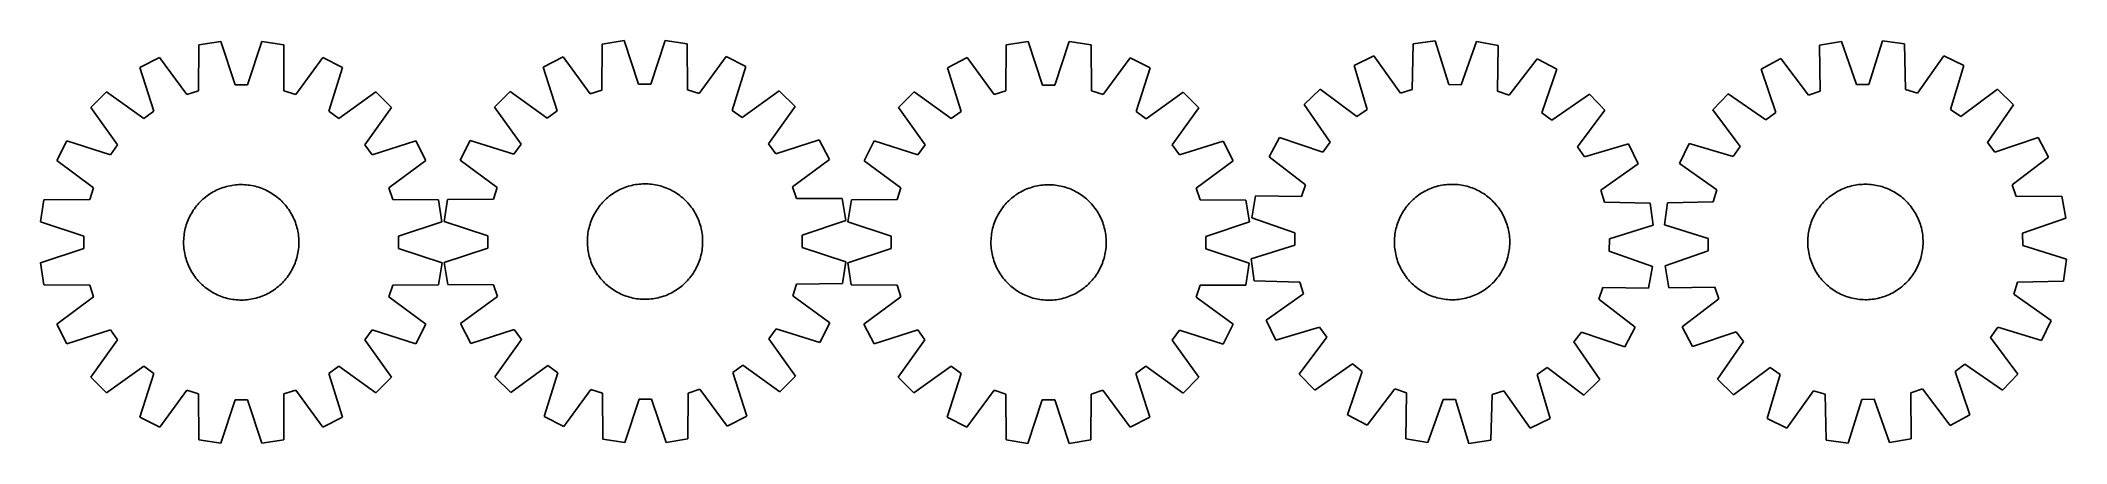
# Model space of a CAD drawing. Header units: millimetres. Extents: x 7 to 1412, y 7 to 286.
import ezdxf

# ---------------------------------------------------------------- set-up
doc = ezdxf.new("R2010")
doc.units = ezdxf.units.MM
doc.layers.add('CUT', color=7, linetype='CONTINUOUS', true_color=0x000000)

msp = doc.modelspace()

# ---------------------------------------------------------------- linework, layer by layer
at = {"layer": 'CUT'}
for p, q in [((116.479152, 282.753806), (116.3041, 250.989925)), ((131.675759, 285.16081), (116.479152, 282.753806)), ((141.6582, 255.005783), (131.675759, 285.16081)), ((160.214607, 285.160988), (150.232543, 255.005837)), ((175.411244, 282.754175), (160.214607, 285.160988)), ((175.586694, 250.990296), (175.411244, 282.754175)), ((396.297365, 283.213048), (396.19141, 251.448862)), ((411.4887, 285.653103), (396.297365, 283.213048)), ((421.536714, 255.519863), (411.4887, 285.653103)), ((440.02748, 285.715363), (430.111037, 255.538569)), ((455.229317, 283.341613), (440.02748, 285.715363)), ((455.473863, 251.578191), (455.229317, 283.341613)), ((676.67608, 282.678598), (676.482205, 250.914827)), ((691.874112, 285.076596), (676.67608, 282.678598)), ((701.838681, 254.915659), (691.874112, 285.076596)), ((720.412954, 285.059863), (710.413023, 254.910632)), ((735.608163, 282.644044), (720.412954, 285.059863)), ((735.764789, 250.880068), (735.608163, 282.644044)), ((959.088165, 283.467103), (958.324687, 251.711917)), ((974.326756, 285.592163), (959.088165, 283.467103)), ((983.748834, 255.257377), (974.326756, 285.592163)), ((1002.860709, 285.063633), (992.321707, 255.098583)), ((1018.01015, 282.3757), (1002.860709, 285.063633)), ((1017.597115, 250.614023), (1018.01015, 282.3757)), ((1256.155937, 285.143267), (1241.001998, 282.480807)), ((1241.001998, 282.480807), (1241.361638, 250.71848)), ((1266.644549, 255.160543), (1256.155937, 285.143267)), ((1284.690738, 285.623828), (1275.217677, 255.304925)), ((1299.925735, 283.473153), (1284.690738, 285.623828)), ((1300.635827, 251.716728), (1299.925735, 283.473153)), ((89.33715, 273.934647), (75.628122, 266.949441)), ((108.149431, 248.340256), (89.33715, 273.934647)), ((202.553356, 273.935356), (183.741396, 248.34073)), ((216.262471, 266.950321), (202.553356, 273.935356)), ((369.174611, 274.334867), (355.480811, 267.319856)), ((355.480811, 267.319856), (365.195716, 237.077578)), ((388.042524, 248.78146), (369.174611, 274.334867)), ((482.390549, 274.581857), (463.634309, 248.94637)), ((496.114826, 267.626661), (482.390549, 274.581857)), ((486.531966, 237.342283), (496.114826, 267.626661)), ((649.528857, 273.875525), (635.815693, 266.898444)), ((668.325968, 248.269991), (649.528857, 273.875525)), ((762.745044, 273.809143), (743.91792, 248.225669)), ((776.450018, 266.815985), (762.745044, 273.809143)), ((931.787438, 275.152289), (917.951356, 268.422254)), ((917.951356, 268.422254), (927.038138, 237.985349)), ((950.12233, 249.213776), (931.787438, 275.152289)), ((1044.984228, 273.055562), (1025.701331, 247.813837)), ((1058.561586, 265.817752), (1044.984228, 273.055562)), ((1214.012291, 273.206028), (1200.422784, 265.991054)), ((1233.252725, 247.931923), (1214.012291, 273.206028)), ((1327.212445, 275.112455), (1308.833973, 249.204801)), ((1341.037194, 268.359169), (1327.212445, 275.112455)), ((1331.899256, 237.937584), (1341.037194, 268.359169)), ((75.628122, 266.949441), (85.277217, 236.686101)), ((150.232543, 255.005837), (141.6582, 255.005783)), ((206.613756, 236.68686), (216.262471, 266.950321)), ((430.111037, 255.538569), (421.536714, 255.519863)), ((635.815693, 266.898444), (645.446852, 236.629392)), ((710.413023, 254.910632), (701.838681, 254.915659)), ((766.78337, 236.558248), (776.450018, 266.815985)), ((992.321707, 255.098583), (983.748834, 255.257377)), ((1048.353867, 235.738237), (1058.561586, 265.817752)), ((1200.422784, 265.991054), (1210.579921, 235.894421)), ((1275.217677, 255.304925), (1266.644549, 255.160543)), ((52.539814, 250.174582), (41.660302, 239.294934)), ((41.660302, 239.294934), (60.189023, 213.494522)), ((78.340459, 231.646185), (52.539814, 250.174582)), ((116.3041, 250.989925), (108.149431, 248.340256)), ((183.741396, 248.34073), (175.586694, 250.990296)), ((239.350989, 250.175752), (213.550577, 231.647031)), ((231.70224, 213.495595), (250.230638, 239.296239)), ((250.230638, 239.296239), (239.350989, 250.175752)), ((332.429049, 250.494813), (321.573229, 239.591523)), ((321.573229, 239.591523), (340.15803, 213.831478)), ((358.269937, 232.022584), (332.429049, 250.494813)), ((396.19141, 251.448862), (388.042524, 248.78146)), ((463.634309, 248.94637), (455.473863, 251.578191)), ((519.239779, 250.902356), (493.479734, 232.317555)), ((511.670839, 214.205648), (530.143069, 240.046536)), ((530.143069, 240.046536), (519.239779, 250.902356)), ((612.717448, 250.137271), (601.83149, 239.264071)), ((601.83149, 239.264071), (620.344919, 213.452684)), ((638.507108, 231.593587), (612.717448, 250.137271)), ((676.482205, 250.914827), (668.325968, 248.269991)), ((743.91792, 248.225669), (735.764789, 250.880068)), ((799.528591, 250.027737), (773.717203, 231.514308)), ((791.858107, 213.352119), (810.40179, 239.141779)), ((810.40179, 239.141779), (799.528591, 250.027737)), ((894.556241, 252.078007), (883.47704, 241.401778)), ((883.47704, 241.401778), (901.524604, 215.262532)), ((920.009201, 233.074808), (894.556241, 252.078007)), ((958.324687, 251.711917), (950.12233, 249.213776)), ((1025.701331, 247.813837), (1017.597115, 250.614023)), ((1081.335376, 248.618325), (1055.19613, 230.570761)), ((1092.011605, 237.539124), (1081.335376, 248.618325)), ((1177.620111, 248.829937), (1166.925272, 237.7687)), ((1203.72898, 230.738455), (1177.620111, 248.829937)), ((1241.361638, 250.71848), (1233.252725, 247.931923)), ((1308.833973, 249.204801), (1300.635827, 251.716728)), ((1364.404799, 251.975615), (1338.919928, 233.015233)), ((1357.374555, 215.171907), (1375.466037, 241.280776)), ((1375.466037, 241.280776), (1364.404799, 251.975615)), ((85.277217, 236.686101), (78.340459, 231.646185)), ((213.550577, 231.647031), (206.613756, 236.68686)), ((365.195716, 237.077578), (358.269937, 232.022584)), ((493.479734, 232.317555), (486.531966, 237.342283)), ((645.446852, 236.629392), (638.507108, 231.593587)), ((773.717203, 231.514308), (766.78337, 236.558248)), ((927.038138, 237.985349), (920.009201, 233.074808)), ((1055.19613, 230.570761), (1048.353867, 235.738237)), ((1073.008406, 212.086164), (1092.011605, 237.539124)), ((1166.925272, 237.7687), (1185.885655, 212.283829)), ((1210.579921, 235.894421), (1203.72898, 230.738455)), ((1338.919928, 233.015233), (1331.899256, 237.937584)), ((24.885733, 216.206416), (17.900698, 202.497301)), ((55.149193, 206.5577), (24.885733, 216.206416)), ((60.189023, 213.494522), (55.149193, 206.5577)), ((236.742156, 206.558837), (231.70224, 213.495595)), ((267.005496, 216.207931), (236.742156, 206.558837)), ((273.990703, 202.498904), (267.005496, 216.207931)), ((304.848924, 216.46657), (297.893728, 202.742293)), ((335.133302, 206.88371), (304.848924, 216.46657)), ((340.15803, 213.831478), (335.133302, 206.88371)), ((516.725833, 207.279869), (511.670839, 214.205648)), ((546.968112, 216.994774), (516.725833, 207.279869)), ((553.983123, 203.300974), (546.968112, 216.994774)), ((585.043242, 216.185498), (578.050084, 202.480525)), ((615.300979, 206.51885), (585.043242, 216.185498)), ((620.344919, 213.452684), (615.300979, 206.51885)), ((796.893911, 206.412375), (791.858107, 213.352119)), ((827.162964, 216.043534), (796.893911, 206.412375)), ((834.140045, 202.33037), (827.162964, 216.043534)), ((866.277613, 218.627987), (859.039803, 205.050629)), ((896.357128, 208.420269), (866.277613, 218.627987)), ((901.524604, 215.262532), (896.357128, 208.420269)), ((1077.918948, 205.057227), (1073.008406, 212.086164)), ((1108.355852, 214.144009), (1077.918948, 205.057227)), ((1115.085887, 200.307927), (1108.355852, 214.144009)), ((1150.541718, 214.401094), (1143.788433, 200.576346)), ((1180.963304, 205.263157), (1150.541718, 214.401094)), ((1185.885655, 212.283829), (1180.963304, 205.263157)), ((1362.53052, 208.320966), (1357.374555, 215.171907)), ((1392.627153, 218.478103), (1362.53052, 208.320966)), ((1399.842128, 204.888597), (1392.627153, 218.478103)), ((17.900698, 202.497301), (43.495324, 183.685341)), ((248.396312, 183.686623), (273.990703, 202.498904)), ((297.893728, 202.742293), (323.529215, 183.986053)), ((528.429716, 184.433061), (553.983123, 203.300974)), ((578.050084, 202.480525), (603.633558, 183.6534)), ((808.534511, 183.533259), (834.140045, 202.33037)), ((859.039803, 205.050629), (884.281528, 185.767733)), ((1089.147374, 181.973035), (1115.085887, 200.307927)), ((1143.788433, 200.576346), (1169.696086, 182.197873)), ((1374.568022, 185.648162), (1399.842128, 204.888597)), ((43.495324, 183.685341), (40.845757, 175.530638)), ((129.772082, 182.474184), (130.9292, 182.964169)), ((130.9292, 182.964169), (132.101137, 183.417566)), ((132.101137, 183.417566), (133.286738, 183.833928)), ((133.286738, 183.833928), (134.484833, 184.212843)), ((134.484833, 184.212843), (135.694238, 184.553939)), ((135.694238, 184.553939), (136.91376, 184.856878)), ((136.91376, 184.856878), (138.142196, 185.121361)), ((138.142196, 185.121361), (139.378334, 185.347128)), ((139.378334, 185.347128), (140.620953, 185.533956)), ((140.620953, 185.533956), (141.868827, 185.681659)), ((141.868827, 185.681659), (143.120725, 185.790093)), ((143.120725, 185.790093), (144.375412, 185.859151)), ((144.375412, 185.859151), (145.631648, 185.888763)), ((145.631648, 185.888763), (146.888195, 185.878902)), ((146.888195, 185.878902), (148.143812, 185.829577)), ((148.143812, 185.829577), (149.39726, 185.740836)), ((149.39726, 185.740836), (150.647302, 185.612767)), ((150.647302, 185.612767), (151.892704, 185.445496)), ((151.892704, 185.445496), (153.132238, 185.239189)), ((153.132238, 185.239189), (154.36468, 184.994049)), ((154.36468, 184.994049), (155.588814, 184.710318)), ((155.588814, 184.710318), (156.803432, 184.388276)), ((156.803432, 184.388276), (158.007334, 184.028241)), ((158.007334, 184.028241), (159.199334, 183.630569)), ((159.199334, 183.630569), (160.378254, 183.19565)), ((160.378254, 183.19565), (161.542931, 182.723916)), ((251.045981, 175.531954), (248.396312, 183.686623)), ((323.529215, 183.986053), (320.897394, 175.825607)), ((408.668395, 182.43401), (409.808404, 182.96258)), ((409.808404, 182.96258), (410.964453, 183.45508)), ((410.964453, 183.45508), (412.135402, 183.911026)), ((412.135402, 183.911026), (413.320094, 184.329965)), ((413.320094, 184.329965), (414.517361, 184.711486)), ((414.517361, 184.711486), (415.726021, 185.055212)), ((415.726021, 185.055212), (416.944882, 185.360803)), ((416.944882, 185.360803), (418.17274, 185.627958)), ((418.17274, 185.627958), (419.408383, 185.856414)), ((419.408383, 185.856414), (420.650593, 186.045944)), ((420.650593, 186.045944), (421.898143, 186.196361)), ((421.898143, 186.196361), (423.149802, 186.307518)), ((423.149802, 186.307518), (424.404336, 186.379305)), ((424.404336, 186.379305), (425.660505, 186.41165)), ((425.660505, 186.41165), (426.91707, 186.404523)), ((426.91707, 186.404523), (428.172791, 186.357929)), ((428.172791, 186.357929), (429.426429, 186.271915)), ((429.426429, 186.271915), (430.676747, 186.146565)), ((430.676747, 186.146565), (431.92251, 185.982004)), ((431.92251, 185.982004), (433.16249, 185.778394)), ((433.16249, 185.778394), (434.395462, 185.535936)), ((434.395462, 185.535936), (435.62021, 185.254868)), ((435.62021, 185.254868), (436.835526, 184.935469)), ((436.835526, 184.935469), (438.040209, 184.578054)), ((438.040209, 184.578054), (439.233071, 184.182975)), ((439.233071, 184.182975), (440.412934, 183.750622)), ((440.412934, 183.750622), (441.578635, 183.281423)), ((441.578635, 183.281423), (442.729023, 182.775839)), ((442.729023, 182.775839), (443.862962, 182.23437)), ((531.097117, 176.284175), (528.429716, 184.433061)), ((603.633558, 183.6534), (600.979159, 175.50027)), ((689.909583, 182.391117), (691.066991, 182.880416)), ((691.066991, 182.880416), (692.239197, 183.333118)), ((692.239197, 183.333118), (693.425045, 183.748777)), ((693.425045, 183.748777), (694.623363, 184.126983)), ((694.623363, 184.126983), (695.83297, 184.467362)), ((695.83297, 184.467362), (697.052672, 184.769578)), ((697.052672, 184.769578), (698.281265, 185.033334)), ((698.281265, 185.033334), (699.517536, 185.258368)), ((699.517536, 185.258368), (700.760265, 185.444459)), ((700.760265, 185.444459), (702.008227, 185.591423)), ((702.008227, 185.591423), (703.260189, 185.699115)), ((703.260189, 185.699115), (704.514916, 185.767429)), ((704.514916, 185.767429), (705.77117, 185.796297)), ((705.77117, 185.796297), (707.027711, 185.785691)), ((707.027711, 185.785691), (708.283298, 185.735622)), ((708.283298, 185.735622), (709.536693, 185.646138)), ((709.536693, 185.646138), (710.786659, 185.517328)), ((710.786659, 185.517328), (712.031962, 185.34932)), ((712.031962, 185.34932), (713.271374, 185.142278)), ((713.271374, 185.142278), (714.50367, 184.896408)), ((714.50367, 184.896408), (715.727636, 184.611952)), ((715.727636, 184.611952), (716.942062, 184.28919)), ((716.942062, 184.28919), (718.145751, 183.928442)), ((718.145751, 183.928442), (719.337515, 183.530063)), ((719.337515, 183.530063), (720.516177, 183.094446)), ((720.516177, 183.094446), (721.680575, 182.622021)), ((811.179347, 175.377022), (808.534511, 183.533259)), ((884.281528, 185.767733), (881.481342, 177.663516)), ((969.370334, 182.45357), (970.521041, 182.958428)), ((970.521041, 182.958428), (971.687037, 183.426892)), ((971.687037, 183.426892), (972.867174, 183.8585)), ((972.867174, 183.8585), (974.060285, 184.252826)), ((974.060285, 184.252826), (975.265193, 184.60948)), ((975.265193, 184.60948), (976.48071, 184.928112)), ((976.48071, 184.928112), (977.705635, 185.208406)), ((977.705635, 185.208406), (978.93876, 185.450087)), ((978.93876, 185.450087), (980.178868, 185.652914)), ((980.178868, 185.652914), (981.424735, 185.816689)), ((981.424735, 185.816689), (982.675132, 185.941249)), ((982.675132, 185.941249), (983.928824, 186.026472)), ((983.928824, 186.026472), (985.184574, 186.072273)), ((985.184574, 186.072273), (986.441143, 186.078608)), ((986.441143, 186.078608), (987.697292, 186.04547)), ((987.697292, 186.04547), (988.951779, 185.972891)), ((988.951779, 185.972891), (990.203368, 185.860944)), ((990.203368, 185.860944), (991.450823, 185.709739)), ((991.450823, 185.709739), (992.692913, 185.519425)), ((992.692913, 185.519425), (993.928412, 185.29019)), ((993.928412, 185.29019), (995.156101, 185.02226)), ((995.156101, 185.02226), (996.374769, 184.715899)), ((996.374769, 184.715899), (997.583212, 184.371411)), ((997.583212, 184.371411), (998.780238, 183.989134)), ((998.780238, 183.989134), (999.964666, 183.569447)), ((999.964666, 183.569447), (1001.135326, 183.112762)), ((1001.135326, 183.112762), (1002.291064, 182.619532)), ((1255.981007, 182.439147), (1257.129713, 182.948539)), ((1257.129713, 182.948539), (1258.293853, 183.421598)), ((1258.293853, 183.421598), (1259.472278, 183.857858)), ((1259.472278, 183.857858), (1260.663824, 184.256887)), ((1260.663824, 184.256887), (1261.867316, 184.618292)), ((1261.867316, 184.618292), (1263.081567, 184.941715)), ((1263.081567, 184.941715), (1264.305377, 185.226839)), ((1264.305377, 185.226839), (1265.537539, 185.473381)), ((1265.537539, 185.473381), (1266.776837, 185.681099)), ((1266.776837, 185.681099), (1268.022049, 185.849786)), ((1268.022049, 185.849786), (1269.271944, 185.979278)), ((1269.271944, 185.979278), (1270.52529, 186.069445)), ((1270.52529, 186.069445), (1271.78085, 186.120199)), ((1271.78085, 186.120199), (1273.037385, 186.13149)), ((1273.037385, 186.13149), (1274.293654, 186.103307)), ((1274.293654, 186.103307), (1275.548418, 186.035677)), ((1275.548418, 186.035677), (1276.800439, 185.928668)), ((1276.800439, 185.928668), (1278.048481, 185.782384)), ((1278.048481, 185.782384), (1279.291312, 185.596971)), ((1279.291312, 185.596971), (1280.527705, 185.372611)), ((1280.527705, 185.372611), (1281.756442, 185.109525)), ((1281.756442, 185.109525), (1282.976308, 184.807974)), ((1282.976308, 184.807974), (1284.1861, 184.468255)), ((1284.1861, 184.468255), (1285.384625, 184.090703)), ((1285.384625, 184.090703), (1286.570699, 183.67569)), ((1286.570699, 183.67569), (1287.743152, 183.223627)), ((1287.743152, 183.223627), (1288.900827, 182.73496)), ((1288.900827, 182.73496), (1290.042581, 182.21017)), ((1377.35458, 177.539249), (1374.568022, 185.648162)), ((9.081879, 175.355189), (6.675065, 160.158551)), ((40.845757, 175.530638), (9.081879, 175.355189)), ((112.687131, 168.1126), (113.401571, 169.146323)), ((113.401571, 169.146323), (114.148128, 170.157094)), ((114.148128, 170.157094), (114.926067, 171.143917)), ((114.926067, 171.143917), (115.734618, 172.105817)), ((115.734618, 172.105817), (116.572984, 173.041845)), ((116.572984, 173.041845), (117.440338, 173.951078)), ((117.440338, 173.951078), (118.335824, 174.832617)), ((118.335824, 174.832617), (119.258557, 175.685594)), ((119.258557, 175.685594), (120.207628, 176.509167)), ((120.207628, 176.509167), (121.1821, 177.302521)), ((121.1821, 177.302521), (122.181011, 178.064876)), ((122.181011, 178.064876), (123.203375, 178.795477)), ((123.203375, 178.795477), (124.248183, 179.493605)), ((124.248183, 179.493605), (125.314404, 180.158571)), ((125.314404, 180.158571), (126.400986, 180.789717)), ((126.400986, 180.789717), (127.506857, 181.386422)), ((127.506857, 181.386422), (128.630926, 181.948095)), ((128.630926, 181.948095), (129.772082, 182.474184)), ((161.542931, 182.723916), (162.692217, 182.215831)), ((162.692217, 182.215831), (163.824975, 181.671897)), ((163.824975, 181.671897), (164.94009, 181.09265)), ((164.94009, 181.09265), (166.036459, 180.478662)), ((166.036459, 180.478662), (167.113002, 179.83054)), ((167.113002, 179.83054), (168.168656, 179.148923)), ((168.168656, 179.148923), (169.202378, 178.434483)), ((169.202378, 178.434483), (170.21315, 177.687925)), ((170.21315, 177.687925), (171.199972, 176.909987)), ((171.199972, 176.909987), (172.161872, 176.101436)), ((172.161872, 176.101436), (173.0979, 175.263069)), ((173.0979, 175.263069), (174.007133, 174.395715)), ((174.007133, 174.395715), (174.888673, 173.50023)), ((174.888673, 173.50023), (175.74165, 172.577496)), ((175.74165, 172.577496), (176.565222, 171.628425)), ((176.565222, 171.628425), (177.358577, 170.653954)), ((177.358577, 170.653954), (178.120931, 169.655043)), ((178.120931, 169.655043), (178.851533, 168.632679)), ((282.809861, 175.356902), (251.045981, 175.531954)), ((285.216865, 160.160295), (282.809861, 175.356902)), ((289.133972, 175.581061), (286.760222, 160.379224)), ((320.897394, 175.825607), (289.133972, 175.581061)), ((392.754734, 168.563864), (393.466924, 169.599139)), ((393.466924, 169.599139), (394.211281, 170.611532)), ((394.211281, 170.611532), (394.987071, 171.600044)), ((394.987071, 171.600044), (395.793528, 172.563701)), ((395.793528, 172.563701), (396.629856, 173.501551)), ((396.629856, 173.501551), (397.49523, 174.412668)), ((397.49523, 174.412668), (398.388796, 175.296153)), ((398.388796, 175.296153), (399.309671, 176.151136)), ((399.309671, 176.151136), (400.256949, 176.97677)), ((400.256949, 176.97677), (401.229692, 177.772243)), ((401.229692, 177.772243), (402.226942, 178.536769)), ((402.226942, 178.536769), (403.247714, 179.269593)), ((403.247714, 179.269593), (404.291001, 179.969992)), ((404.291001, 179.969992), (405.355774, 180.637275)), ((405.355774, 180.637275), (406.440981, 181.270783)), ((406.440981, 181.270783), (407.545551, 181.869892)), ((407.545551, 181.869892), (408.668395, 182.43401)), ((443.862962, 182.23437), (444.979334, 181.65755)), ((444.979334, 181.65755), (446.077036, 181.045949)), ((446.077036, 181.045949), (447.154986, 180.40017)), ((447.154986, 180.40017), (448.21212, 179.720851)), ((448.21212, 179.720851), (449.247394, 179.008661)), ((449.247394, 179.008661), (450.259787, 178.264304)), ((450.259787, 178.264304), (451.2483, 177.488514)), ((451.2483, 177.488514), (452.211957, 176.682058)), ((452.211957, 176.682058), (453.149806, 175.845729)), ((453.149806, 175.845729), (454.060924, 174.980355)), ((454.060924, 174.980355), (454.944409, 174.08679)), ((454.944409, 174.08679), (455.799391, 173.165914)), ((455.799391, 173.165914), (456.625026, 172.218636)), ((456.625026, 172.218636), (457.420499, 171.245893)), ((457.420499, 171.245893), (458.185024, 170.248643)), ((458.185024, 170.248643), (458.917848, 169.227871)), ((458.917848, 169.227871), (459.618247, 168.184584)), ((562.861304, 176.178221), (531.097117, 176.284175)), ((565.301359, 160.986885), (562.861304, 176.178221)), ((569.215183, 175.343643), (566.799364, 160.148435)), ((600.979159, 175.50027), (569.215183, 175.343643)), ((672.816125, 168.03966), (673.531177, 169.072959)), ((673.531177, 169.072959), (674.278333, 170.083288)), ((674.278333, 170.083288), (675.056856, 171.069649)), ((675.056856, 171.069649), (675.865977, 172.03107)), ((675.865977, 172.03107), (676.704898, 172.966601)), ((676.704898, 172.966601), (677.572791, 173.87532)), ((677.572791, 173.87532), (678.468799, 174.756329)), ((678.468799, 174.756329), (679.392038, 175.608759)), ((679.392038, 175.608759), (680.341596, 176.431768)), ((680.341596, 176.431768), (681.316538, 177.224545)), ((681.316538, 177.224545), (682.3159, 177.986308)), ((682.3159, 177.986308), (683.338697, 178.716304)), ((683.338697, 178.716304), (684.383919, 179.413812)), ((684.383919, 179.413812), (685.450534, 180.078146)), ((685.450534, 180.078146), (686.53749, 180.708648)), ((686.53749, 180.708648), (687.643714, 181.304697)), ((687.643714, 181.304697), (688.768115, 181.865705)), ((688.768115, 181.865705), (689.909583, 182.391117)), ((721.680575, 182.622021), (722.829559, 182.113255)), ((722.829559, 182.113255), (723.961995, 181.56865)), ((723.961995, 181.56865), (725.076766, 180.988743)), ((725.076766, 180.988743), (726.172772, 180.374105)), ((726.172772, 180.374105), (727.24893, 179.725345)), ((727.24893, 179.725345), (728.30418, 179.043102)), ((728.30418, 179.043102), (729.337479, 178.32805)), ((729.337479, 178.32805), (730.347807, 177.580894)), ((730.347807, 177.580894), (731.334169, 176.802371)), ((731.334169, 176.802371), (732.29559, 175.99325)), ((732.29559, 175.99325), (733.231121, 175.154329)), ((733.231121, 175.154329), (734.139839, 174.286436)), ((734.139839, 174.286436), (735.020848, 173.390428)), ((735.020848, 173.390428), (735.873278, 172.467189)), ((735.873278, 172.467189), (736.696288, 171.517631)), ((736.696288, 171.517631), (737.489065, 170.542689)), ((737.489065, 170.542689), (738.250827, 169.543327)), ((738.250827, 169.543327), (738.980823, 168.52053)), ((842.943118, 175.183147), (811.179347, 175.377022)), ((845.341116, 159.985115), (842.943118, 175.183147)), ((849.719665, 178.076552), (847.031732, 162.927111)), ((881.481342, 177.663516), (849.719665, 178.076552)), ((952.471903, 167.872978), (953.17296, 168.915823)), ((953.17296, 168.915823), (953.906428, 169.936133)), ((953.906428, 169.936133), (954.671583, 170.9329)), ((954.671583, 170.9329), (955.46767, 171.905141)), ((955.46767, 171.905141), (956.293902, 172.851897)), ((956.293902, 172.851897), (957.149465, 173.772233)), ((957.149465, 173.772233), (958.033515, 174.665241)), ((958.033515, 174.665241), (958.945178, 175.53004)), ((958.945178, 175.53004), (959.883556, 176.365776)), ((959.883556, 176.365776), (960.847721, 177.171624)), ((960.847721, 177.171624), (961.836723, 177.94679)), ((961.836723, 177.94679), (962.849586, 178.690508)), ((962.849586, 178.690508), (963.885309, 179.402044)), ((963.885309, 179.402044), (964.942872, 180.080696)), ((964.942872, 180.080696), (966.021229, 180.725794)), ((966.021229, 180.725794), (967.119318, 181.336702)), ((967.119318, 181.336702), (968.236053, 181.912817)), ((968.236053, 181.912817), (969.370334, 182.45357)), ((1002.291064, 182.619532), (1003.43074, 182.090243)), ((1003.43074, 182.090243), (1004.553227, 181.525416)), ((1004.553227, 181.525416), (1005.657419, 180.925611)), ((1005.657419, 180.925611), (1006.742226, 180.291417)), ((1006.742226, 180.291417), (1007.806577, 179.623462)), ((1007.806577, 179.623462), (1008.849421, 178.922405)), ((1008.849421, 178.922405), (1009.869731, 178.188937)), ((1009.869731, 178.188937), (1010.866498, 177.423782)), ((1010.866498, 177.423782), (1011.838739, 176.627695)), ((1011.838739, 176.627695), (1012.785495, 175.801463)), ((1012.785495, 175.801463), (1013.705831, 174.9459)), ((1013.705831, 174.9459), (1014.598839, 174.06185)), ((1014.598839, 174.06185), (1015.463638, 173.150187)), ((1015.463638, 173.150187), (1016.299374, 172.211809)), ((1016.299374, 172.211809), (1017.105222, 171.247644)), ((1017.105222, 171.247644), (1017.880388, 170.258642)), ((1017.880388, 170.258642), (1018.624106, 169.245779)), ((1018.624106, 169.245779), (1019.335642, 168.210056)), ((1091.645515, 173.770678), (1089.147374, 181.973035)), ((1123.400702, 173.0072), (1091.645515, 173.770678)), ((1125.525761, 157.768609), (1123.400702, 173.0072)), ((1135.427734, 173.289636), (1133.27706, 158.054638)), ((1167.184159, 173.999727), (1135.427734, 173.289636)), ((1169.696086, 182.197873), (1167.184159, 173.999727)), ((1239.140219, 167.792014), (1239.837157, 168.837616)), ((1239.837157, 168.837616), (1240.566595, 169.86081)), ((1240.566595, 169.86081), (1241.327813, 170.860588)), ((1241.327813, 170.860588), (1242.120058, 171.835962)), ((1242.120058, 171.835962), (1242.94255, 172.785969)), ((1242.94255, 172.785969), (1243.794476, 173.709673)), ((1243.794476, 173.709673), (1244.674996, 174.606161)), ((1244.674996, 174.606161), (1245.583241, 175.474549)), ((1245.583241, 175.474549), (1246.518315, 176.31398)), ((1246.518315, 176.31398), (1247.479294, 177.123625)), ((1247.479294, 177.123625), (1248.465231, 177.902686)), ((1248.465231, 177.902686), (1249.475152, 178.650393)), ((1249.475152, 178.650393), (1250.508061, 179.366009)), ((1250.508061, 179.366009), (1251.562939, 180.048827)), ((1251.562939, 180.048827), (1252.638743, 180.698174)), ((1252.638743, 180.698174), (1253.734413, 181.313408)), ((1253.734413, 181.313408), (1254.848868, 181.893924)), ((1254.848868, 181.893924), (1255.981007, 182.439147)), ((1290.042581, 182.21017), (1291.167287, 181.649775)), ((1291.167287, 181.649775), (1292.273836, 181.05433)), ((1292.273836, 181.05433), (1293.361136, 180.42442)), ((1293.361136, 180.42442), (1294.428114, 179.760668)), ((1294.428114, 179.760668), (1295.473716, 179.06373)), ((1295.473716, 179.06373), (1296.49691, 178.334292)), ((1296.49691, 178.334292), (1297.496688, 177.573075)), ((1297.496688, 177.573075), (1298.472061, 176.780829)), ((1298.472061, 176.780829), (1299.422069, 175.958337)), ((1299.422069, 175.958337), (1300.345773, 175.106411)), ((1300.345773, 175.106411), (1301.242261, 174.225891)), ((1301.242261, 174.225891), (1302.110649, 173.317646)), ((1302.110649, 173.317646), (1302.950079, 172.382572)), ((1302.950079, 172.382572), (1303.759725, 171.421593)), ((1303.759725, 171.421593), (1304.538785, 170.435656)), ((1304.538785, 170.435656), (1305.286493, 169.425735)), ((1305.286493, 169.425735), (1306.002108, 168.392826)), ((1409.116907, 177.898889), (1377.35458, 177.539249)), ((1411.779367, 162.744951), (1409.116907, 177.898889)), ((6.675065, 160.158551), (36.830217, 150.176488)), ((106.842004, 154.308625), (107.125735, 155.532759)), ((107.125735, 155.532759), (107.447777, 156.747376)), ((107.447777, 156.747376), (107.807812, 157.951279)), ((107.807812, 157.951279), (108.205485, 159.143278)), ((108.205485, 159.143278), (108.640403, 160.322199)), ((108.640403, 160.322199), (109.112138, 161.486876)), ((109.112138, 161.486876), (109.620223, 162.636161)), ((109.620223, 162.636161), (110.164157, 163.76892)), ((110.164157, 163.76892), (110.743404, 164.884034)), ((110.743404, 164.884034), (111.357391, 165.980404)), ((111.357391, 165.980404), (112.005513, 167.056947)), ((112.005513, 167.056947), (112.687131, 168.1126)), ((178.851533, 168.632679), (179.549661, 167.587871)), ((179.549661, 167.587871), (180.214626, 166.521649)), ((180.214626, 166.521649), (180.845772, 165.435067)), ((180.845772, 165.435067), (181.442477, 164.329196)), ((181.442477, 164.329196), (182.004151, 163.205128)), ((182.004151, 163.205128), (182.53024, 162.063972)), ((182.53024, 162.063972), (183.020224, 160.906854)), ((183.020224, 160.906854), (183.473621, 159.734916)), ((183.473621, 159.734916), (183.889983, 158.549315)), ((183.889983, 158.549315), (184.268899, 157.351221)), ((184.268899, 157.351221), (184.609994, 156.141816)), ((184.609994, 156.141816), (184.912933, 154.922294)), ((184.912933, 154.922294), (185.177417, 153.693858)), ((255.061838, 150.177854), (285.216865, 160.160295)), ((286.760222, 160.379224), (316.937017, 150.462782)), ((386.697191, 153.514234), (386.93965, 154.747207)), ((386.93965, 154.747207), (387.220717, 155.971955)), ((387.220717, 155.971955), (387.540116, 157.18727)), ((387.540116, 157.18727), (387.897531, 158.391953)), ((387.897531, 158.391953), (388.29261, 159.584815)), ((388.29261, 159.584815), (388.724963, 160.764678)), ((388.724963, 160.764678), (389.194163, 161.930379)), ((389.194163, 161.930379), (389.699746, 163.080767)), ((389.699746, 163.080767), (390.241215, 164.214706)), ((390.241215, 164.214706), (390.818035, 165.331078)), ((390.818035, 165.331078), (391.429636, 166.428781)), ((391.429636, 166.428781), (392.075415, 167.506731)), ((392.075415, 167.506731), (392.754734, 168.563864)), ((459.618247, 168.184584), (460.285531, 167.119811)), ((460.285531, 167.119811), (460.919039, 166.034605)), ((460.919039, 166.034605), (461.518148, 164.930034)), ((461.518148, 164.930034), (462.082265, 163.807191)), ((462.082265, 163.807191), (462.610835, 162.667182)), ((462.610835, 162.667182), (463.103336, 161.511132)), ((463.103336, 161.511132), (463.559281, 160.340184)), ((463.559281, 160.340184), (463.978221, 159.155491)), ((463.978221, 159.155491), (464.359742, 157.958224)), ((464.359742, 157.958224), (464.703468, 156.749564)), ((464.703468, 156.749564), (465.009059, 155.530703)), ((465.009059, 155.530703), (465.276214, 154.302845)), ((535.168119, 150.938871), (565.301359, 160.986885)), ((566.799364, 160.148435), (596.948595, 150.148503)), ((666.962819, 154.239151), (667.247275, 155.463116)), ((667.247275, 155.463116), (667.570037, 156.677543)), ((667.570037, 156.677543), (667.930785, 157.881232)), ((667.930785, 157.881232), (668.329164, 159.072996)), ((668.329164, 159.072996), (668.764781, 160.251658)), ((668.764781, 160.251658), (669.237206, 161.416056)), ((669.237206, 161.416056), (669.745972, 162.565039)), ((669.745972, 162.565039), (670.290577, 163.697476)), ((670.290577, 163.697476), (670.870484, 164.812247)), ((670.870484, 164.812247), (671.485121, 165.908252)), ((671.485121, 165.908252), (672.133882, 166.984411)), ((672.133882, 166.984411), (672.816125, 168.03966)), ((738.980823, 168.52053), (739.678332, 167.475308)), ((739.678332, 167.475308), (740.342665, 166.408693)), ((740.342665, 166.408693), (740.973167, 165.321737)), ((740.973167, 165.321737), (741.569216, 164.215513)), ((741.569216, 164.215513), (742.130224, 163.091112)), ((742.130224, 163.091112), (742.655637, 161.949644)), ((742.655637, 161.949644), (743.144936, 160.792236)), ((743.144936, 160.792236), (743.597638, 159.62003)), ((743.597638, 159.62003), (744.013297, 158.434182)), ((744.013297, 158.434182), (744.391503, 157.235864)), ((744.391503, 157.235864), (744.731882, 156.026257)), ((744.731882, 156.026257), (745.034098, 154.806555)), ((745.034098, 154.806555), (745.297853, 153.577962)), ((815.180179, 150.020546), (845.341116, 159.985115)), ((847.031732, 162.927111), (876.996782, 152.388109)), ((946.805175, 153.994814), (947.073105, 155.222503)), ((947.073105, 155.222503), (947.379466, 156.44117)), ((947.379466, 156.44117), (947.723954, 157.649613)), ((947.723954, 157.649613), (948.106231, 158.846639)), ((948.106231, 158.846639), (948.525918, 160.031067)), ((948.525918, 160.031067), (948.982603, 161.201728)), ((948.982603, 161.201728), (949.475833, 162.357466)), ((949.475833, 162.357466), (950.005122, 163.497141)), ((950.005122, 163.497141), (950.569949, 164.619629)), ((950.569949, 164.619629), (951.169754, 165.723821)), ((951.169754, 165.723821), (951.803948, 166.808627)), ((951.803948, 166.808627), (952.471903, 167.872978)), ((1019.335642, 168.210056), (1020.014294, 167.152493)), ((1020.014294, 167.152493), (1020.659393, 166.074136)), ((1020.659393, 166.074136), (1021.270301, 164.976047)), ((1021.270301, 164.976047), (1021.846415, 163.859312)), ((1021.846415, 163.859312), (1022.387169, 162.725031)), ((1022.387169, 162.725031), (1022.892026, 161.574324)), ((1022.892026, 161.574324), (1023.36049, 160.408328)), ((1023.36049, 160.408328), (1023.792098, 159.228191)), ((1023.792098, 159.228191), (1024.186424, 158.03508)), ((1024.186424, 158.03508), (1024.543079, 156.830172)), ((1024.543079, 156.830172), (1024.86171, 155.614655)), ((1024.86171, 155.614655), (1025.142005, 154.38973)), ((1095.190976, 148.346531), (1125.525761, 157.768609)), ((1133.27706, 158.054638), (1163.595963, 148.581577)), ((1233.528276, 153.891606), (1233.791362, 155.120342)), ((1233.791362, 155.120342), (1234.092913, 156.340208)), ((1234.092913, 156.340208), (1234.432632, 157.550001)), ((1234.432632, 157.550001), (1234.810184, 158.748525)), ((1234.810184, 158.748525), (1235.225197, 159.934599)), ((1235.225197, 159.934599), (1235.67726, 161.107052)), ((1235.67726, 161.107052), (1236.165928, 162.264727)), ((1236.165928, 162.264727), (1236.690718, 163.406481)), ((1236.690718, 163.406481), (1237.251112, 164.531188)), ((1237.251112, 164.531188), (1237.846558, 165.637737)), ((1237.846558, 165.637737), (1238.476467, 166.725037)), ((1238.476467, 166.725037), (1239.140219, 167.792014)), ((1306.002108, 168.392826), (1306.684927, 167.337949)), ((1306.684927, 167.337949), (1307.334274, 166.262144)), ((1307.334274, 166.262144), (1307.949508, 165.166474)), ((1307.949508, 165.166474), (1308.530023, 164.052019)), ((1308.530023, 164.052019), (1309.075246, 162.91988)), ((1309.075246, 162.91988), (1309.584639, 161.771174)), ((1309.584639, 161.771174), (1310.057698, 160.607034)), ((1310.057698, 160.607034), (1310.493958, 159.42861)), ((1310.493958, 159.42861), (1310.892987, 158.237063)), ((1310.892987, 158.237063), (1311.254391, 157.033571)), ((1311.254391, 157.033571), (1311.577815, 155.819321)), ((1311.577815, 155.819321), (1311.862939, 154.595511)), ((1381.796643, 152.256338), (1411.779367, 162.744951)), ((36.830271, 141.602144), (6.675244, 131.619704)), ((36.830217, 150.176488), (36.830271, 141.602144)), ((105.94729, 145.575593), (105.957151, 146.832139)), ((105.976903, 144.319356), (105.94729, 145.575593)), ((105.957151, 146.832139), (106.006477, 148.087756)), ((106.04596, 143.06467), (105.976903, 144.319356)), ((106.006477, 148.087756), (106.095218, 149.341204)), ((106.154394, 141.812772), (106.04596, 143.06467)), ((106.095218, 149.341204), (106.223287, 150.591246)), ((106.302098, 140.564897), (106.154394, 141.812772)), ((106.223287, 150.591246), (106.390557, 151.836649)), ((106.488925, 139.322278), (106.302098, 140.564897)), ((106.390557, 151.836649), (106.596864, 153.076183)), ((106.596864, 153.076183), (106.842004, 154.308625)), ((185.177417, 153.693858), (185.403184, 152.45772)), ((185.403184, 152.45772), (185.590011, 151.215101)), ((185.668822, 141.188752), (185.501552, 139.943349)), ((185.590011, 151.215101), (185.737715, 149.967226)), ((185.796891, 142.438794), (185.668822, 141.188752)), ((185.737715, 149.967226), (185.846149, 148.715328)), ((185.885632, 143.692242), (185.796891, 142.438794)), ((185.846149, 148.715328), (185.915206, 147.460642)), ((185.934958, 144.947859), (185.885632, 143.692242)), ((185.915206, 147.460642), (185.944819, 146.204405)), ((185.944819, 146.204405), (185.934958, 144.947859)), ((255.061892, 141.60351), (255.061838, 150.177854)), ((285.217044, 131.621447), (255.061892, 141.60351)), ((316.955722, 141.888458), (286.822482, 131.840444)), ((316.937017, 150.462782), (316.955722, 141.888458)), ((386.063935, 146.012249), (386.071063, 147.268814)), ((386.09628, 144.75608), (386.063935, 146.012249)), ((386.071063, 147.268814), (386.117656, 148.524535)), ((386.168067, 143.501547), (386.09628, 144.75608)), ((386.117656, 148.524535), (386.203671, 149.778173)), ((386.279224, 142.249887), (386.168067, 143.501547)), ((386.203671, 149.778173), (386.32902, 151.028491)), ((386.429641, 141.002337), (386.279224, 142.249887)), ((386.32902, 151.028491), (386.493581, 152.274254)), ((386.619172, 139.760127), (386.429641, 141.002337)), ((386.493581, 152.274254), (386.697191, 153.514234)), ((465.276214, 154.302845), (465.504669, 153.067202)), ((465.504669, 153.067202), (465.694199, 151.824992)), ((465.794821, 141.798838), (465.63026, 140.553075)), ((465.694199, 151.824992), (465.844617, 150.577442)), ((465.92017, 143.049156), (465.794821, 141.798838)), ((465.844617, 150.577442), (465.955774, 149.325783)), ((466.006184, 144.302794), (465.92017, 143.049156)), ((465.955774, 149.325783), (466.027561, 148.071249)), ((466.052778, 145.558515), (466.006184, 144.302794)), ((466.027561, 148.071249), (466.059906, 146.81508)), ((466.059906, 146.81508), (466.052778, 145.558515)), ((535.186824, 142.364548), (535.168119, 150.938871)), ((565.363619, 132.448105), (535.186824, 142.364548)), ((596.943568, 141.574161), (566.782631, 131.609592)), ((596.948595, 150.148503), (596.943568, 141.574161)), ((666.06293, 145.50665), (666.073535, 146.763191)), ((666.091798, 144.250397), (666.06293, 145.50665)), ((666.073535, 146.763191), (666.123605, 148.018779)), ((666.160112, 142.99567), (666.091798, 144.250397)), ((666.123605, 148.018779), (666.213089, 149.272174)), ((666.267804, 141.743707), (666.160112, 142.99567)), ((666.213089, 149.272174), (666.341898, 150.52214)), ((666.414768, 140.495746), (666.267804, 141.743707)), ((666.341898, 150.52214), (666.509907, 151.767443)), ((666.509907, 151.767443), (666.716949, 153.006854)), ((666.716949, 153.006854), (666.962819, 154.239151)), ((745.297853, 153.577962), (745.522888, 152.341691)), ((745.522888, 152.341691), (745.708978, 151.098962)), ((745.781848, 141.072568), (745.61384, 139.827265)), ((745.708978, 151.098962), (745.855943, 149.851)), ((745.910658, 142.322534), (745.781848, 141.072568)), ((745.855943, 149.851), (745.963635, 148.599038)), ((746.000142, 143.575929), (745.910658, 142.322534)), ((745.963635, 148.599038), (746.031949, 147.344311)), ((746.050211, 144.831516), (746.000142, 143.575929)), ((746.031949, 147.344311), (746.060817, 146.088057)), ((746.060817, 146.088057), (746.050211, 144.831516)), ((815.175152, 141.446204), (815.180179, 150.020546)), ((845.324382, 131.446273), (815.175152, 141.446204)), ((876.837988, 143.815236), (846.503202, 134.393158)), ((876.996782, 152.388109), (876.837988, 143.815236)), ((946.016757, 146.507545), (946.049895, 147.763693)), ((946.023092, 145.250976), (946.016757, 146.507545)), ((946.068893, 143.995225), (946.023092, 145.250976)), ((946.049895, 147.763693), (946.122474, 149.018181)), ((946.154116, 142.741533), (946.068893, 143.995225)), ((946.122474, 149.018181), (946.234421, 150.26977)), ((946.278676, 141.491137), (946.154116, 142.741533)), ((946.234421, 150.26977), (946.385626, 151.517225)), ((946.442451, 140.24527), (946.278676, 141.491137)), ((946.385626, 151.517225), (946.57594, 152.759315)), ((946.57594, 152.759315), (946.805175, 153.994814)), ((1025.142005, 154.38973), (1025.383685, 153.156605)), ((1025.383685, 153.156605), (1025.586512, 151.916497)), ((1025.643337, 140.644542), (1025.453023, 139.402452)), ((1025.586512, 151.916497), (1025.750287, 150.67063)), ((1025.794542, 141.891997), (1025.643337, 140.644542)), ((1025.750287, 150.67063), (1025.874847, 149.420233)), ((1025.906489, 143.143586), (1025.794542, 141.891997)), ((1025.874847, 149.420233), (1025.96007, 148.166541)), ((1025.979068, 144.398073), (1025.906489, 143.143586)), ((1025.96007, 148.166541), (1026.005871, 146.910791)), ((1026.012206, 145.654222), (1025.979068, 144.398073)), ((1026.005871, 146.910791), (1026.012206, 145.654222)), ((1095.032182, 139.773658), (1095.190976, 148.346531)), ((1163.595963, 148.581577), (1163.740344, 140.008449)), ((1232.769397, 146.401285), (1232.797581, 147.657555)), ((1232.780688, 145.144751), (1232.769397, 146.401285)), ((1232.831443, 143.889191), (1232.780688, 145.144751)), ((1232.797581, 147.657555), (1232.86521, 148.912319)), ((1232.92161, 142.635844), (1232.831443, 143.889191)), ((1232.86521, 148.912319), (1232.97222, 150.164339)), ((1233.051101, 141.385949), (1232.92161, 142.635844)), ((1232.97222, 150.164339), (1233.118503, 151.412381)), ((1233.219789, 140.140738), (1233.051101, 141.385949)), ((1233.118503, 151.412381), (1233.303916, 152.655212)), ((1233.303916, 152.655212), (1233.528276, 153.891606)), ((1311.862939, 154.595511), (1312.109481, 153.363348)), ((1312.109481, 153.363348), (1312.317198, 152.12405)), ((1312.418484, 140.852406), (1312.233071, 139.609576)), ((1312.317198, 152.12405), (1312.485886, 150.878839)), ((1312.564767, 142.100448), (1312.418484, 140.852406)), ((1312.485886, 150.878839), (1312.615377, 149.628943)), ((1312.671777, 143.352469), (1312.564767, 142.100448)), ((1312.615377, 149.628943), (1312.705544, 148.375597)), ((1312.739406, 144.607233), (1312.671777, 143.352469)), ((1312.705544, 148.375597), (1312.756299, 147.120037)), ((1312.76759, 145.863502), (1312.739406, 144.607233)), ((1312.756299, 147.120037), (1312.76759, 145.863502)), ((1381.941024, 143.68321), (1381.796643, 152.256338)), ((1412.259927, 134.210149), (1381.941024, 143.68321)), ((6.675244, 131.619704), (9.082248, 116.423096)), ((106.714692, 138.086141), (106.488925, 139.322278)), ((106.979176, 136.857705), (106.714692, 138.086141)), ((107.282115, 135.638182), (106.979176, 136.857705)), ((107.62321, 134.428777), (107.282115, 135.638182)), ((108.002126, 133.230683), (107.62321, 134.428777)), ((108.418488, 132.045082), (108.002126, 133.230683)), ((108.871885, 130.873144), (108.418488, 132.045082)), ((109.361869, 129.716026), (108.871885, 130.873144)), ((109.887958, 128.57487), (109.361869, 129.716026)), ((110.449632, 127.450802), (109.887958, 128.57487)), ((111.046337, 126.344931), (110.449632, 127.450802)), ((181.148705, 126.895964), (180.534718, 125.799594)), ((181.727952, 128.011078), (181.148705, 126.895964)), ((182.271886, 129.143837), (181.727952, 128.011078)), ((182.779971, 130.293122), (182.271886, 129.143837)), ((183.251706, 131.4578), (182.779971, 130.293122)), ((183.686624, 132.63672), (183.251706, 131.4578)), ((184.084297, 133.828719), (183.686624, 132.63672)), ((184.444332, 135.032622), (184.084297, 133.828719)), ((184.766374, 136.24724), (184.444332, 135.032622)), ((185.050105, 137.471373), (184.766374, 136.24724)), ((185.295245, 138.703815), (185.050105, 137.471373)), ((185.501552, 139.943349), (185.295245, 138.703815)), ((282.81023, 116.424809), (285.217044, 131.621447)), ((286.822482, 131.840444), (289.262537, 116.649109)), ((386.847627, 138.524484), (386.619172, 139.760127)), ((387.114782, 137.296626), (386.847627, 138.524484)), ((387.420373, 136.077766), (387.114782, 137.296626)), ((387.764099, 134.869105), (387.420373, 136.077766)), ((388.14562, 133.671838), (387.764099, 134.869105)), ((388.56456, 132.487146), (388.14562, 133.671838)), ((389.020505, 131.316197), (388.56456, 132.487146)), ((389.513005, 130.160148), (389.020505, 131.316197)), ((390.041575, 129.020139), (389.513005, 130.160148)), ((390.605693, 127.897295), (390.041575, 129.020139)), ((391.204802, 126.792725), (390.605693, 127.897295)), ((391.83831, 125.707518), (391.204802, 126.792725)), ((461.305806, 127.496251), (460.694205, 126.398549)), ((461.882626, 128.612623), (461.305806, 127.496251)), ((462.424095, 129.746562), (461.882626, 128.612623)), ((462.929678, 130.89695), (462.424095, 129.746562)), ((463.398878, 132.062651), (462.929678, 130.89695)), ((463.831231, 133.242515), (463.398878, 132.062651)), ((464.22631, 134.435376), (463.831231, 133.242515)), ((464.583725, 135.640059), (464.22631, 134.435376)), ((464.903124, 136.855375), (464.583725, 135.640059)), ((465.184191, 138.080123), (464.903124, 136.855375)), ((465.42665, 139.313095), (465.184191, 138.080123)), ((465.63026, 140.553075), (465.42665, 139.313095)), ((562.989869, 117.246268), (565.363619, 132.448105)), ((566.782631, 131.609592), (569.180628, 116.411561)), ((666.600859, 139.253016), (666.414768, 140.495746)), ((666.825893, 138.016745), (666.600859, 139.253016)), ((667.089649, 136.788152), (666.825893, 138.016745)), ((667.391865, 135.568451), (667.089649, 136.788152)), ((667.732244, 134.358844), (667.391865, 135.568451)), ((668.110449, 133.160525), (667.732244, 134.358844)), ((668.526109, 131.974678), (668.110449, 133.160525)), ((668.978811, 130.802471), (668.526109, 131.974678)), ((669.46811, 129.645063), (668.978811, 130.802471)), ((669.993522, 128.503596), (669.46811, 129.645063)), ((670.55453, 127.379195), (669.993522, 128.503596)), ((671.150579, 126.27297), (670.55453, 127.379195)), ((741.253262, 126.782461), (740.638625, 125.686455)), ((741.833169, 127.897232), (741.253262, 126.782461)), ((742.377775, 129.029668), (741.833169, 127.897232)), ((742.886541, 130.178652), (742.377775, 129.029668)), ((743.358965, 131.343049), (742.886541, 130.178652)), ((743.794582, 132.521712), (743.358965, 131.343049)), ((744.192961, 133.713476), (743.794582, 132.521712)), ((744.55371, 134.917165), (744.192961, 133.713476)), ((744.876471, 136.131591), (744.55371, 134.917165)), ((745.160928, 137.355557), (744.876471, 136.131591)), ((745.406798, 138.587853), (745.160928, 137.355557)), ((745.61384, 139.827265), (745.406798, 138.587853)), ((842.908564, 116.251064), (845.324382, 131.446273)), ((846.503202, 134.393158), (848.628262, 119.154566)), ((946.645278, 139.005162), (946.442451, 140.24527)), ((946.886959, 137.772036), (946.645278, 139.005162)), ((947.167253, 136.547111), (946.886959, 137.772036)), ((947.485885, 135.331595), (947.167253, 136.547111)), ((947.842539, 134.126686), (947.485885, 135.331595)), ((948.236865, 132.933575), (947.842539, 134.126686)), ((948.668473, 131.753439), (948.236865, 132.933575)), ((949.136937, 130.587442), (948.668473, 131.753439)), ((949.641795, 129.436736), (949.136937, 130.587442)), ((950.182548, 128.302455), (949.641795, 129.436736)), ((950.758663, 127.185719), (950.182548, 128.302455)), ((951.369571, 126.087631), (950.758663, 127.185719)), ((1021.459015, 127.542138), (1020.859209, 126.437946)), ((1022.023841, 128.664625), (1021.459015, 127.542138)), ((1022.55313, 129.804301), (1022.023841, 128.664625)), ((1023.046361, 130.960039), (1022.55313, 129.804301)), ((1023.503045, 132.130699), (1023.046361, 130.960039)), ((1023.922732, 133.315127), (1023.503045, 132.130699)), ((1024.305009, 134.512153), (1023.922732, 133.315127)), ((1024.649498, 135.720596), (1024.305009, 134.512153)), ((1024.955858, 136.939264), (1024.649498, 135.720596)), ((1025.223788, 138.166953), (1024.955858, 136.939264)), ((1025.453023, 139.402452), (1025.223788, 138.166953)), ((1124.997231, 129.234656), (1095.032182, 139.773658)), ((1122.309299, 114.085215), (1124.997231, 129.234656)), ((1163.740344, 140.008449), (1133.75762, 129.519837)), ((1133.75762, 129.519837), (1136.42008, 114.365898)), ((1233.427506, 138.901439), (1233.219789, 140.140738)), ((1233.674048, 137.669277), (1233.427506, 138.901439)), ((1233.959172, 136.445467), (1233.674048, 137.669277)), ((1234.282596, 135.231217), (1233.959172, 136.445467)), ((1234.644, 134.027724), (1234.282596, 135.231217)), ((1235.043029, 132.836178), (1234.644, 134.027724)), ((1235.479289, 131.657753), (1235.043029, 132.836178)), ((1235.952348, 130.493614), (1235.479289, 131.657753)), ((1236.461741, 129.344907), (1235.952348, 130.493614)), ((1237.006964, 128.212768), (1236.461741, 129.344907)), ((1237.587479, 127.098314), (1237.006964, 128.212768)), ((1238.202713, 126.002643), (1237.587479, 127.098314)), ((1307.690429, 126.627051), (1307.06052, 125.539751)), ((1308.285875, 127.7336), (1307.690429, 126.627051)), ((1308.846269, 128.858307), (1308.285875, 127.7336)), ((1309.371059, 130.000061), (1308.846269, 128.858307)), ((1309.859727, 131.157735), (1309.371059, 130.000061)), ((1310.31179, 132.330188), (1309.859727, 131.157735)), ((1310.726803, 133.516262), (1310.31179, 132.330188)), ((1311.104355, 134.714787), (1310.726803, 133.516262)), ((1311.444074, 135.924579), (1311.104355, 134.714787)), ((1311.745625, 137.144446), (1311.444074, 135.924579)), ((1312.00871, 138.373182), (1311.745625, 137.144446)), ((1312.233071, 139.609576), (1312.00871, 138.373182)), ((1410.109253, 118.975152), (1412.259927, 134.210149)), ((9.082248, 116.423096), (40.846128, 116.248044)), ((40.846128, 116.248044), (43.495797, 108.093375)), ((111.677483, 125.258349), (111.046337, 126.344931)), ((112.342448, 124.192127), (111.677483, 125.258349)), ((113.040576, 123.147319), (112.342448, 124.192127)), ((113.771178, 122.124955), (113.040576, 123.147319)), ((114.533532, 121.126045), (113.771178, 122.124955)), ((115.326887, 120.151573), (114.533532, 121.126045)), ((116.150459, 119.202502), (115.326887, 120.151573)), ((117.003436, 118.279768), (116.150459, 119.202502)), ((117.884976, 117.384283), (117.003436, 118.279768)), ((118.794208, 116.516929), (117.884976, 117.384283)), ((119.730237, 115.678563), (118.794208, 116.516929)), ((120.692137, 114.870011), (119.730237, 115.678563)), ((121.678959, 114.092073), (120.692137, 114.870011)), ((122.689731, 113.345516), (121.678959, 114.092073)), ((123.723453, 112.631076), (122.689731, 113.345516)), ((124.779107, 111.949458), (123.723453, 112.631076)), ((168.688734, 112.984521), (167.643926, 112.286393)), ((169.711098, 113.715122), (168.688734, 112.984521)), ((170.710009, 114.477477), (169.711098, 113.715122)), ((171.684481, 115.270832), (170.710009, 114.477477)), ((172.633552, 116.094404), (171.684481, 115.270832)), ((173.556285, 116.947381), (172.633552, 116.094404)), ((174.451771, 117.82892), (173.556285, 116.947381)), ((175.319125, 118.738153), (174.451771, 117.82892)), ((176.157491, 119.674181), (175.319125, 118.738153)), ((176.966042, 120.636081), (176.157491, 119.674181)), ((177.74398, 121.622904), (176.966042, 120.636081)), ((178.490538, 122.633675), (177.74398, 121.622904)), ((179.204978, 123.667398), (178.490538, 122.633675)), ((179.886596, 124.723051), (179.204978, 123.667398)), ((180.534718, 125.799594), (179.886596, 124.723051)), ((248.396785, 108.094658), (251.046352, 116.24936)), ((251.046352, 116.24936), (282.81023, 116.424809)), ((289.262537, 116.649109), (321.026724, 116.543154)), ((321.026724, 116.543154), (323.694125, 108.394268)), ((392.505593, 124.642746), (391.83831, 125.707518)), ((393.205993, 123.599459), (392.505593, 124.642746)), ((393.938816, 122.578686), (393.205993, 123.599459)), ((394.703342, 121.581436), (393.938816, 122.578686)), ((395.498815, 120.608693), (394.703342, 121.581436)), ((396.32445, 119.661416), (395.498815, 120.608693)), ((397.179432, 118.74054), (396.32445, 119.661416)), ((398.062917, 117.846974), (397.179432, 118.74054)), ((398.974035, 116.9816), (398.062917, 117.846974)), ((399.911884, 116.145272), (398.974035, 116.9816)), ((400.875541, 115.338815), (399.911884, 116.145272)), ((401.864054, 114.563025), (400.875541, 115.338815)), ((402.876446, 113.818668), (401.864054, 114.563025)), ((403.911721, 113.106478), (402.876446, 113.818668)), ((404.968854, 112.427159), (403.911721, 113.106478)), ((447.83284, 112.857338), (446.768067, 112.190055)), ((448.876127, 113.557737), (447.83284, 112.857338)), ((449.896899, 114.290561), (448.876127, 113.557737)), ((450.894149, 115.055086), (449.896899, 114.290561)), ((451.866892, 115.850559), (450.894149, 115.055086)), ((452.814169, 116.676194), (451.866892, 115.850559)), ((453.735045, 117.531176), (452.814169, 116.676194)), ((454.628611, 118.414661), (453.735045, 117.531176)), ((455.493985, 119.325779), (454.628611, 118.414661)), ((456.330313, 120.263628), (455.493985, 119.325779)), ((457.13677, 121.227285), (456.330313, 120.263628)), ((457.91256, 122.215798), (457.13677, 121.227285)), ((458.656917, 123.228191), (457.91256, 122.215798)), ((459.369107, 124.263465), (458.656917, 123.228191)), ((460.048426, 125.320599), (459.369107, 124.263465)), ((460.694205, 126.398549), (460.048426, 125.320599)), ((528.594625, 108.841276), (531.226447, 117.001722)), ((531.226447, 117.001722), (562.989869, 117.246268)), ((569.180628, 116.411561), (600.9444, 116.217686)), ((600.9444, 116.217686), (603.589236, 108.061448)), ((671.781081, 125.186014), (671.150579, 126.27297)), ((672.445415, 124.119399), (671.781081, 125.186014)), ((673.142923, 123.074177), (672.445415, 124.119399)), ((673.872919, 122.051381), (673.142923, 123.074177)), ((674.634682, 121.052018), (673.872919, 122.051381)), ((675.427459, 120.077077), (674.634682, 121.052018)), ((676.250468, 119.127518), (675.427459, 120.077077)), ((677.102898, 118.204279), (676.250468, 119.127518)), ((677.983907, 117.308271), (677.102898, 118.204279)), ((678.892626, 116.440379), (677.983907, 117.308271)), ((679.828157, 115.601458), (678.892626, 116.440379)), ((680.789578, 114.792337), (679.828157, 115.601458)), ((681.775939, 114.013814), (680.789578, 114.792337)), ((682.786268, 113.266657), (681.775939, 114.013814)), ((683.819567, 112.551605), (682.786268, 113.266657)), ((684.874816, 111.869362), (683.819567, 112.551605)), ((728.78505, 112.878404), (727.739828, 112.180895)), ((729.807846, 113.6084), (728.78505, 112.878404)), ((730.807209, 114.370162), (729.807846, 113.6084)), ((731.78215, 115.162939), (730.807209, 114.370162)), ((732.731709, 115.985949), (731.78215, 115.162939)), ((733.654948, 116.838379), (732.731709, 115.985949)), ((734.550956, 117.719388), (733.654948, 116.838379)), ((735.418848, 118.628106), (734.550956, 117.719388)), ((736.257769, 119.563637), (735.418848, 118.628106)), ((737.06689, 120.525058), (736.257769, 119.563637)), ((737.845413, 121.51142), (737.06689, 120.525058)), ((738.592569, 122.521748), (737.845413, 121.51142)), ((739.307622, 123.555047), (738.592569, 122.521748)), ((739.989865, 124.610297), (739.307622, 123.555047)), ((740.638625, 125.686455), (739.989865, 124.610297)), ((808.490188, 107.941307), (811.144587, 116.094438)), ((811.144587, 116.094438), (842.908564, 116.251064)), ((848.628262, 119.154566), (880.383448, 118.391089)), ((880.383448, 118.391089), (882.881589, 110.188732)), ((952.014669, 125.009273), (951.369571, 126.087631)), ((952.693321, 123.951711), (952.014669, 125.009273)), ((953.404857, 122.915987), (952.693321, 123.951711)), ((954.148575, 121.903125), (953.404857, 122.915987)), ((954.923741, 120.914123), (954.148575, 121.903125)), ((955.729589, 119.949957), (954.923741, 120.914123)), ((956.565325, 119.01158), (955.729589, 119.949957)), ((957.430124, 118.099917), (956.565325, 119.01158)), ((958.323132, 117.215867), (957.430124, 118.099917)), ((959.243468, 116.360304), (958.323132, 117.215867)), ((960.190224, 115.534071), (959.243468, 116.360304)), ((961.162465, 114.737985), (960.190224, 115.534071)), ((962.159232, 113.97283), (961.162465, 114.737985)), ((963.179542, 113.239362), (962.159232, 113.97283)), ((964.222387, 112.538304), (963.179542, 113.239362)), ((965.286738, 111.870349), (964.222387, 112.538304)), ((1008.143654, 112.759723), (1007.086092, 112.081071)), ((1009.179378, 113.471259), (1008.143654, 112.759723)), ((1010.19224, 114.214977), (1009.179378, 113.471259)), ((1011.181242, 114.990143), (1010.19224, 114.214977)), ((1012.145408, 115.795991), (1011.181242, 114.990143)), ((1013.083785, 116.631727), (1012.145408, 115.795991)), ((1013.995448, 117.496526), (1013.083785, 116.631727)), ((1014.879498, 118.389534), (1013.995448, 117.496526)), ((1015.735061, 119.30987), (1014.879498, 118.389534)), ((1016.561294, 120.256626), (1015.735061, 119.30987)), ((1017.35738, 121.228867), (1016.561294, 120.256626)), ((1018.122535, 122.225634), (1017.35738, 121.228867)), ((1018.856003, 123.245944), (1018.122535, 122.225634)), ((1019.557061, 124.288788), (1018.856003, 123.245944)), ((1020.225016, 125.353139), (1019.557061, 124.288788)), ((1020.859209, 126.437946), (1020.225016, 125.353139)), ((1087.747436, 106.394034), (1090.547621, 114.49825)), ((1090.547621, 114.49825), (1122.309299, 114.085215)), ((1136.42008, 114.365898), (1168.182407, 114.725538)), ((1168.182407, 114.725538), (1170.968965, 106.616626)), ((1238.85206, 124.926839), (1238.202713, 126.002643)), ((1239.534879, 123.871962), (1238.85206, 124.926839)), ((1240.250494, 122.839053), (1239.534879, 123.871962)), ((1240.998202, 121.829132), (1240.250494, 122.839053)), ((1241.777262, 120.843195), (1240.998202, 121.829132)), ((1242.586907, 119.882215), (1241.777262, 120.843195)), ((1243.426338, 118.947142), (1242.586907, 119.882215)), ((1244.294726, 118.038897), (1243.426338, 118.947142)), ((1245.191214, 117.158376), (1244.294726, 118.038897)), ((1246.114918, 116.30645), (1245.191214, 117.158376)), ((1247.064926, 115.483958), (1246.114918, 116.30645)), ((1248.040299, 114.691713), (1247.064926, 115.483958)), ((1249.040077, 113.930496), (1248.040299, 114.691713)), ((1250.063271, 113.201058), (1249.040077, 113.930496)), ((1251.108873, 112.504119), (1250.063271, 113.201058)), ((1252.175851, 111.840368), (1251.108873, 112.504119)), ((1295.028926, 112.898779), (1293.974048, 112.215961)), ((1296.061835, 113.614395), (1295.028926, 112.898779)), ((1297.071756, 114.362102), (1296.061835, 113.614395)), ((1298.057692, 115.141163), (1297.071756, 114.362102)), ((1299.018672, 115.950808), (1298.057692, 115.141163)), ((1299.953746, 116.790239), (1299.018672, 115.950808)), ((1300.861991, 117.658627), (1299.953746, 116.790239)), ((1301.742511, 118.555115), (1300.861991, 117.658627)), ((1302.594437, 119.478818), (1301.742511, 118.555115)), ((1303.416929, 120.428826), (1302.594437, 119.478818)), ((1304.209174, 121.4042), (1303.416929, 120.428826)), ((1304.970392, 122.403977), (1304.209174, 121.4042)), ((1305.699829, 123.427172), (1304.970392, 122.403977)), ((1306.396768, 124.472774), (1305.699829, 123.427172)), ((1307.06052, 125.539751), (1306.396768, 124.472774)), ((1375.840901, 110.066914), (1378.352828, 118.26506)), ((1378.352828, 118.26506), (1410.109253, 118.975152)), ((43.495797, 108.093375), (17.901406, 89.281094)), ((125.85565, 111.301336), (124.779107, 111.949458)), ((126.952019, 110.687348), (125.85565, 111.301336)), ((128.067134, 110.108102), (126.952019, 110.687348)), ((129.199892, 109.564167), (128.067134, 110.108102)), ((130.349177, 109.056082), (129.199892, 109.564167)), ((131.513855, 108.584348), (130.349177, 109.056082)), ((132.692775, 108.14943), (131.513855, 108.584348)), ((133.884775, 107.751757), (132.692775, 108.14943)), ((135.088677, 107.391722), (133.884775, 107.751757)), ((136.303295, 107.06968), (135.088677, 107.391722)), ((137.527429, 106.785949), (136.303295, 107.06968)), ((138.759871, 106.540809), (137.527429, 106.785949)), ((139.999405, 106.334502), (138.759871, 106.540809)), ((141.244807, 106.167231), (139.999405, 106.334502)), ((142.494849, 106.039162), (141.244807, 106.167231)), ((143.748297, 105.950421), (142.494849, 106.039162)), ((145.003914, 105.901096), (143.748297, 105.950421)), ((146.260461, 105.891235), (145.003914, 105.901096)), ((147.516697, 105.920847), (146.260461, 105.891235)), ((148.771384, 105.989905), (147.516697, 105.920847)), ((150.023282, 106.098339), (148.771384, 105.989905)), ((151.271156, 106.246043), (150.023282, 106.098339)), ((152.513775, 106.43287), (151.271156, 106.246043)), ((153.749913, 106.658637), (152.513775, 106.43287)), ((154.978349, 106.92312), (153.749913, 106.658637)), ((156.197871, 107.226059), (154.978349, 106.92312)), ((157.407276, 107.567155), (156.197871, 107.226059)), ((158.605371, 107.946071), (157.407276, 107.567155)), ((159.790972, 108.362432), (158.605371, 107.946071)), ((160.962909, 108.815829), (159.790972, 108.362432)), ((162.120027, 109.305814), (160.962909, 108.815829)), ((163.261183, 109.831903), (162.120027, 109.305814)), ((164.385252, 110.393577), (163.261183, 109.831903)), ((165.491123, 110.990281), (164.385252, 110.393577)), ((166.577705, 111.621427), (165.491123, 110.990281)), ((167.643926, 112.286393), (166.577705, 111.621427)), ((273.991411, 89.282697), (248.396785, 108.094658)), ((323.694125, 108.394268), (298.140718, 89.526356)), ((406.046805, 111.78138), (404.968854, 112.427159)), ((407.144507, 111.169779), (406.046805, 111.78138)), ((408.260879, 110.592959), (407.144507, 111.169779)), ((409.394818, 110.051491), (408.260879, 110.592959)), ((410.545206, 109.545907), (409.394818, 110.051491)), ((411.710907, 109.076707), (410.545206, 109.545907)), ((412.89077, 108.644354), (411.710907, 109.076707)), ((414.083632, 108.249275), (412.89077, 108.644354)), ((415.288315, 107.89186), (414.083632, 108.249275)), ((416.50363, 107.572461), (415.288315, 107.89186)), ((417.728379, 107.291394), (416.50363, 107.572461)), ((418.961351, 107.048935), (417.728379, 107.291394)), ((420.201331, 106.845325), (418.961351, 107.048935)), ((421.447094, 106.680764), (420.201331, 106.845325)), ((422.697412, 106.555415), (421.447094, 106.680764)), ((423.95105, 106.469401), (422.697412, 106.555415)), ((425.206771, 106.422807), (423.95105, 106.469401)), ((426.463336, 106.415679), (425.206771, 106.422807)), ((427.719505, 106.448024), (426.463336, 106.415679)), ((428.974038, 106.519811), (427.719505, 106.448024)), ((430.225698, 106.630968), (428.974038, 106.519811)), ((431.473248, 106.781386), (430.225698, 106.630968)), ((432.715458, 106.970916), (431.473248, 106.781386)), ((433.951101, 107.199371), (432.715458, 106.970916)), ((435.178959, 107.466526), (433.951101, 107.199371)), ((436.39782, 107.772117), (435.178959, 107.466526)), ((437.60648, 108.115843), (436.39782, 107.772117)), ((438.803747, 108.497364), (437.60648, 108.115843)), ((439.988439, 108.916304), (438.803747, 108.497364)), ((441.159388, 109.372249), (439.988439, 108.916304)), ((442.315437, 109.86475), (441.159388, 109.372249)), ((443.455446, 110.39332), (442.315437, 109.86475)), ((444.57829, 110.957437), (443.455446, 110.39332)), ((445.68286, 111.556546), (444.57829, 110.957437)), ((446.768067, 112.190055), (445.68286, 111.556546)), ((554.230113, 90.085036), (528.594625, 108.841276)), ((603.589236, 108.061448), (577.983701, 89.264338)), ((685.950975, 111.220602), (684.874816, 111.869362)), ((687.04698, 110.605965), (685.950975, 111.220602)), ((688.161751, 110.026057), (687.04698, 110.605965)), ((689.294188, 109.481452), (688.161751, 110.026057)), ((690.443171, 108.972686), (689.294188, 109.481452)), ((691.607569, 108.500261), (690.443171, 108.972686)), ((692.786231, 108.064645), (691.607569, 108.500261)), ((693.977995, 107.666265), (692.786231, 108.064645)), ((695.181684, 107.305517), (693.977995, 107.666265)), ((696.396111, 106.982755), (695.181684, 107.305517)), ((697.620076, 106.698299), (696.396111, 106.982755)), ((698.852373, 106.452429), (697.620076, 106.698299)), ((700.091784, 106.245387), (698.852373, 106.452429)), ((701.337087, 106.077379), (700.091784, 106.245387)), ((702.587053, 105.948569), (701.337087, 106.077379)), ((703.840448, 105.859085), (702.587053, 105.948569)), ((705.096036, 105.809016), (703.840448, 105.859085)), ((706.352576, 105.79841), (705.096036, 105.809016)), ((707.60883, 105.827278), (706.352576, 105.79841)), ((708.863557, 105.895592), (707.60883, 105.827278)), ((710.115519, 106.003284), (708.863557, 105.895592)), ((711.363481, 106.150248), (710.115519, 106.003284)), ((712.606211, 106.336339), (711.363481, 106.150248)), ((713.842482, 106.561374), (712.606211, 106.336339)), ((715.071075, 106.825129), (713.842482, 106.561374)), ((716.290776, 107.127345), (715.071075, 106.825129)), ((717.500383, 107.467724), (716.290776, 107.127345)), ((718.698702, 107.84593), (717.500383, 107.467724)), ((719.884549, 108.261589), (718.698702, 107.84593)), ((721.056755, 108.714291), (719.884549, 108.261589)), ((722.214164, 109.20359), (721.056755, 108.714291)), ((723.355631, 109.729003), (722.214164, 109.20359)), ((724.480032, 110.29001), (723.355631, 109.729003)), ((725.586256, 110.88606), (724.480032, 110.29001)), ((726.673213, 111.516562), (725.586256, 110.88606)), ((727.739828, 112.180895), (726.673213, 111.516562)), ((834.073662, 89.114182), (808.490188, 107.941307)), ((882.881589, 110.188732), (856.943076, 91.85384)), ((966.371544, 111.236156), (965.286738, 111.870349)), ((967.475736, 110.63635), (966.371544, 111.236156)), ((968.598224, 110.071524), (967.475736, 110.63635)), ((969.737899, 109.542235), (968.598224, 110.071524)), ((970.893637, 109.049004), (969.737899, 109.542235)), ((972.064298, 108.59232), (970.893637, 109.049004)), ((973.248726, 108.172633), (972.064298, 108.59232)), ((974.445752, 107.790356), (973.248726, 108.172633)), ((975.654195, 107.445867), (974.445752, 107.790356)), ((976.872862, 107.139507), (975.654195, 107.445867)), ((978.100551, 106.871577), (976.872862, 107.139507)), ((979.33605, 106.642342), (978.100551, 106.871577)), ((980.57814, 106.452028), (979.33605, 106.642342)), ((981.825595, 106.300823), (980.57814, 106.452028)), ((983.077184, 106.188876), (981.825595, 106.300823)), ((984.331672, 106.116297), (983.077184, 106.188876)), ((985.58782, 106.083159), (984.331672, 106.116297)), ((986.844389, 106.089494), (985.58782, 106.083159)), ((988.10014, 106.135295), (986.844389, 106.089494)), ((989.353832, 106.220518), (988.10014, 106.135295)), ((990.604228, 106.345078), (989.353832, 106.220518)), ((991.850095, 106.508853), (990.604228, 106.345078)), ((993.090203, 106.71168), (991.850095, 106.508853)), ((994.323329, 106.95336), (993.090203, 106.71168)), ((995.548254, 107.233655), (994.323329, 106.95336)), ((996.76377, 107.552286), (995.548254, 107.233655)), ((997.968679, 107.908941), (996.76377, 107.552286)), ((999.16179, 108.303267), (997.968679, 107.908941)), ((1000.341926, 108.734875), (999.16179, 108.303267)), ((1001.507923, 109.203339), (1000.341926, 108.734875)), ((1002.658629, 109.708196), (1001.507923, 109.203339)), ((1003.79291, 110.24895), (1002.658629, 109.708196)), ((1004.909646, 110.825064), (1003.79291, 110.24895)), ((1006.007734, 111.435972), (1004.909646, 110.825064)), ((1007.086092, 112.081071), (1006.007734, 111.435972)), ((1112.98916, 87.111137), (1087.747436, 106.394034)), ((1170.968965, 106.616626), (1145.694859, 87.376191)), ((1253.26315, 111.210458), (1252.175851, 111.840368)), ((1254.3697, 110.615012), (1253.26315, 111.210458)), ((1255.494406, 110.054618), (1254.3697, 110.615012)), ((1256.63616, 109.529828), (1255.494406, 110.054618)), ((1257.793835, 109.04116), (1256.63616, 109.529828)), ((1258.966288, 108.589097), (1257.793835, 109.04116)), ((1260.152362, 108.174085), (1258.966288, 108.589097)), ((1261.350887, 107.796533), (1260.152362, 108.174085)), ((1262.560679, 107.456813), (1261.350887, 107.796533)), ((1263.780545, 107.155262), (1262.560679, 107.456813)), ((1265.009282, 106.892177), (1263.780545, 107.155262)), ((1266.245675, 106.667817), (1265.009282, 106.892177)), ((1267.488506, 106.482403), (1266.245675, 106.667817)), ((1268.736548, 106.33612), (1267.488506, 106.482403)), ((1269.988569, 106.229111), (1268.736548, 106.33612)), ((1271.243333, 106.161481), (1269.988569, 106.229111)), ((1272.499602, 106.133298), (1271.243333, 106.161481)), ((1273.756137, 106.144589), (1272.499602, 106.133298)), ((1275.011697, 106.195343), (1273.756137, 106.144589)), ((1276.265043, 106.28551), (1275.011697, 106.195343)), ((1277.514938, 106.415001), (1276.265043, 106.28551)), ((1278.76015, 106.583689), (1277.514938, 106.415001)), ((1279.999448, 106.791406), (1278.76015, 106.583689)), ((1281.23161, 107.037948), (1279.999448, 106.791406)), ((1282.45542, 107.323072), (1281.23161, 107.037948)), ((1283.669671, 107.646496), (1282.45542, 107.323072)), ((1284.873163, 108.007901), (1283.669671, 107.646496)), ((1286.064709, 108.40693), (1284.873163, 108.007901)), ((1287.243134, 108.843189), (1286.064709, 108.40693)), ((1288.407274, 109.316249), (1287.243134, 108.843189)), ((1289.55598, 109.825641), (1288.407274, 109.316249)), ((1290.688119, 110.370864), (1289.55598, 109.825641)), ((1291.802574, 110.951379), (1290.688119, 110.370864)), ((1292.898244, 111.566614), (1291.802574, 110.951379)), ((1293.974048, 112.215961), (1292.898244, 111.566614)), ((1401.748554, 91.688442), (1375.840901, 110.066914)), ((17.901406, 89.281094), (24.886613, 75.572067)), ((24.886613, 75.572067), (55.149953, 85.221161)), ((55.149953, 85.221161), (60.189869, 78.284403)), ((231.703086, 78.285477), (236.742916, 85.222298)), ((236.742916, 85.222298), (267.006376, 75.573582)), ((267.006376, 75.573582), (273.991411, 89.282697)), ((298.140718, 89.526356), (305.155729, 75.832556)), ((305.155729, 75.832556), (335.398007, 85.54746)), ((335.398007, 85.54746), (340.453001, 78.621681)), ((511.965811, 78.995851), (516.990539, 85.943619)), ((516.990539, 85.943619), (547.274917, 76.360759)), ((547.274917, 76.360759), (554.230113, 90.085036)), ((577.983701, 89.264338), (584.960783, 75.551173)), ((584.960783, 75.551173), (615.229835, 85.182332)), ((615.229835, 85.182332), (620.26564, 78.242588)), ((791.778828, 78.142024), (796.822767, 85.075857)), ((796.822767, 85.075857), (827.080505, 75.409209)), ((827.080505, 75.409209), (834.073662, 89.114182)), ((856.943076, 91.85384), (863.673111, 78.017757)), ((863.673111, 78.017757), (894.110016, 87.10454)), ((894.110016, 87.10454), (899.020557, 80.075603)), ((1105.75135, 73.533779), (1112.98916, 87.111137)), ((1145.694859, 87.376191), (1152.909834, 73.786685)), ((1359.651332, 79.980959), (1364.573683, 87.001631)), ((1364.573683, 87.001631), (1394.995269, 77.863693)), ((1394.995269, 77.863693), (1401.748554, 91.688442)), ((60.189869, 78.284403), (41.661471, 52.483759)), ((250.231807, 52.485064), (231.703086, 78.285477)), ((340.453001, 78.621681), (321.980772, 52.780793)), ((530.550612, 53.235806), (511.965811, 78.995851)), ((620.26564, 78.242588), (601.721956, 52.452929)), ((810.292256, 52.330636), (791.778828, 78.142024)), ((899.020557, 80.075603), (880.017358, 54.622642)), ((1070.50436, 76.899235), (1075.671835, 83.741498)), ((1088.551924, 50.759989), (1070.50436, 76.899235)), ((1075.671835, 83.741498), (1105.75135, 73.533779)), ((1152.909834, 73.786685), (1183.006467, 83.943821)), ((1188.162432, 77.092881), (1170.07095, 50.984012)), ((1183.006467, 83.943821), (1188.162432, 77.092881)), ((1378.611715, 54.496088), (1359.651332, 79.980959)), ((52.54112, 41.604247), (78.341532, 60.132967)), ((78.341532, 60.132967), (85.278353, 55.093138)), ((206.614892, 55.093897), (213.55165, 60.133813)), ((213.55165, 60.133813), (239.352295, 41.605416)), ((332.884062, 41.924973), (358.644107, 60.509774)), ((358.644107, 60.509774), (365.591875, 55.485046)), ((486.928125, 55.749752), (493.853904, 60.804746)), ((493.853904, 60.804746), (519.694792, 42.332517)), ((612.595156, 41.566971), (638.406543, 60.080399)), ((638.406543, 60.080399), (645.340377, 55.03646)), ((766.676895, 54.965316), (773.616639, 60.00112)), ((773.616639, 60.00112), (799.406298, 41.457437)), ((890.693587, 43.543441), (916.832833, 61.591005)), ((923.675096, 56.42353), (913.467378, 26.344015)), ((916.832833, 61.591005), (923.675096, 56.42353)), ((1044.990825, 54.176417), (1052.019762, 59.086959)), ((1052.019762, 59.086959), (1077.472723, 40.08376)), ((1181.132188, 40.289173), (1206.617059, 59.249555)), ((1206.617059, 59.249555), (1213.63773, 54.327204)), ((1334.957066, 56.370367), (1341.808007, 61.526333)), ((1345.114203, 26.273734), (1334.957066, 56.370367)), ((1341.808007, 61.526333), (1367.916876, 43.434851)), ((41.661471, 52.483759), (52.54112, 41.604247)), ((85.278353, 55.093138), (75.629638, 24.829677)), ((89.338752, 17.844642), (108.150713, 43.439269)), ((108.150713, 43.439269), (116.305415, 40.789702)), ((175.588009, 40.790073), (183.742678, 43.439742)), ((183.742678, 43.439742), (202.554959, 17.845351)), ((216.263987, 24.830558), (206.614892, 55.093897)), ((239.352295, 41.605416), (250.231807, 52.485064)), ((321.980772, 52.780793), (332.884062, 41.924973)), ((365.591875, 55.485046), (356.009015, 25.200669)), ((369.733292, 18.245472), (388.489532, 43.88096)), ((388.489532, 43.88096), (396.649978, 41.249138)), ((455.932431, 41.378468), (464.081317, 44.045869)), ((464.081317, 44.045869), (482.949229, 18.492462)), ((496.643029, 25.507474), (486.928125, 55.749752)), ((519.694792, 42.332517), (530.550612, 53.235806)), ((601.721956, 52.452929), (612.595156, 41.566971)), ((645.340377, 55.03646), (635.673729, 24.778722)), ((649.378702, 17.785565), (668.205827, 43.369039)), ((668.205827, 43.369039), (676.358957, 40.71464)), ((735.641541, 40.67988), (743.797779, 43.324716)), ((743.797779, 43.324716), (762.594889, 17.719182)), ((776.308054, 24.696263), (766.676895, 54.965316)), ((799.406298, 41.457437), (810.292256, 52.330636)), ((880.017358, 54.622642), (890.693587, 43.543441)), ((927.044736, 19.106205), (946.327632, 44.347929)), ((946.327632, 44.347929), (954.431849, 41.547744)), ((1013.704276, 40.44985), (1021.906633, 42.947991)), ((1021.906633, 42.947991), (1040.241525, 17.009478)), ((1054.077608, 23.739513), (1044.990825, 54.176417)), ((1077.472723, 40.08376), (1088.551924, 50.759989)), ((1170.07095, 50.984012), (1181.132188, 40.289173)), ((1213.63773, 54.327204), (1204.499793, 23.905619)), ((1218.324542, 17.152333), (1236.703014, 43.059986)), ((1236.703014, 43.059986), (1244.90116, 40.548059)), ((1304.175349, 41.546308), (1312.284262, 44.332865)), ((1312.284262, 44.332865), (1331.524696, 19.058759)), ((1367.916876, 43.434851), (1378.611715, 54.496088)), ((116.305415, 40.789702), (116.480865, 9.025823)), ((131.677502, 6.61901), (141.659566, 36.774162)), ((141.659566, 36.774162), (150.233909, 36.774215)), ((150.233909, 36.774215), (160.21635, 6.619189)), ((175.412957, 9.026192), (175.588009, 40.790073)), ((396.649978, 41.249138), (396.894524, 9.485717)), ((412.096361, 7.111966), (422.012804, 37.288761)), ((422.012804, 37.288761), (430.587127, 37.307466)), ((430.587127, 37.307466), (440.635141, 7.174226)), ((455.826476, 9.614282), (455.932431, 41.378468)), ((676.358957, 40.71464), (676.515583, 8.950663)), ((691.710792, 6.534844), (701.710723, 36.684075)), ((701.710723, 36.684075), (710.285066, 36.679048)), ((710.285066, 36.679048), (720.249635, 6.518111)), ((735.447666, 8.916109), (735.641541, 40.67988)), ((954.431849, 41.547744), (954.018813, 9.786066)), ((969.168254, 7.098134), (979.707256, 37.063183)), ((979.707256, 37.063183), (988.280129, 36.904389)), ((988.280129, 36.904389), (997.702207, 6.569604)), ((1012.940799, 8.694663), (1013.704276, 40.44985)), ((1244.90116, 40.548059), (1245.611252, 8.791634)), ((1260.846249, 6.64096), (1270.31931, 36.959863)), ((1270.31931, 36.959863), (1278.892438, 37.104245)), ((1278.892438, 37.104245), (1289.38105, 7.12152)), ((1304.534989, 9.783981), (1304.175349, 41.546308)), ((75.629638, 24.829677), (89.338752, 17.844642)), ((202.554959, 17.845351), (216.263987, 24.830558)), ((356.009015, 25.200669), (369.733292, 18.245472)), ((482.949229, 18.492462), (496.643029, 25.507474)), ((635.673729, 24.778722), (649.378702, 17.785565)), ((762.594889, 17.719182), (776.308054, 24.696263)), ((913.467378, 26.344015), (927.044736, 19.106205)), ((1040.241525, 17.009478), (1054.077608, 23.739513)), ((1204.499793, 23.905619), (1218.324542, 17.152333)), ((1331.524696, 19.058759), (1345.114203, 26.273734)), ((116.480865, 9.025823), (131.677502, 6.61901)), ((160.21635, 6.619189), (175.412957, 9.026192)), ((396.894524, 9.485717), (412.096361, 7.111966)), ((440.635141, 7.174226), (455.826476, 9.614282)), ((676.515583, 8.950663), (691.710792, 6.534844)), ((720.249635, 6.518111), (735.447666, 8.916109)), ((954.018813, 9.786066), (969.168254, 7.098134)), ((997.702207, 6.569604), (1012.940799, 8.694663)), ((1245.611252, 8.791634), (1260.846249, 6.64096)), ((1289.38105, 7.12152), (1304.534989, 9.783981))]:
    msp.add_line(p, q, dxfattribs=at)

doc.saveas('drawing.dxf')
